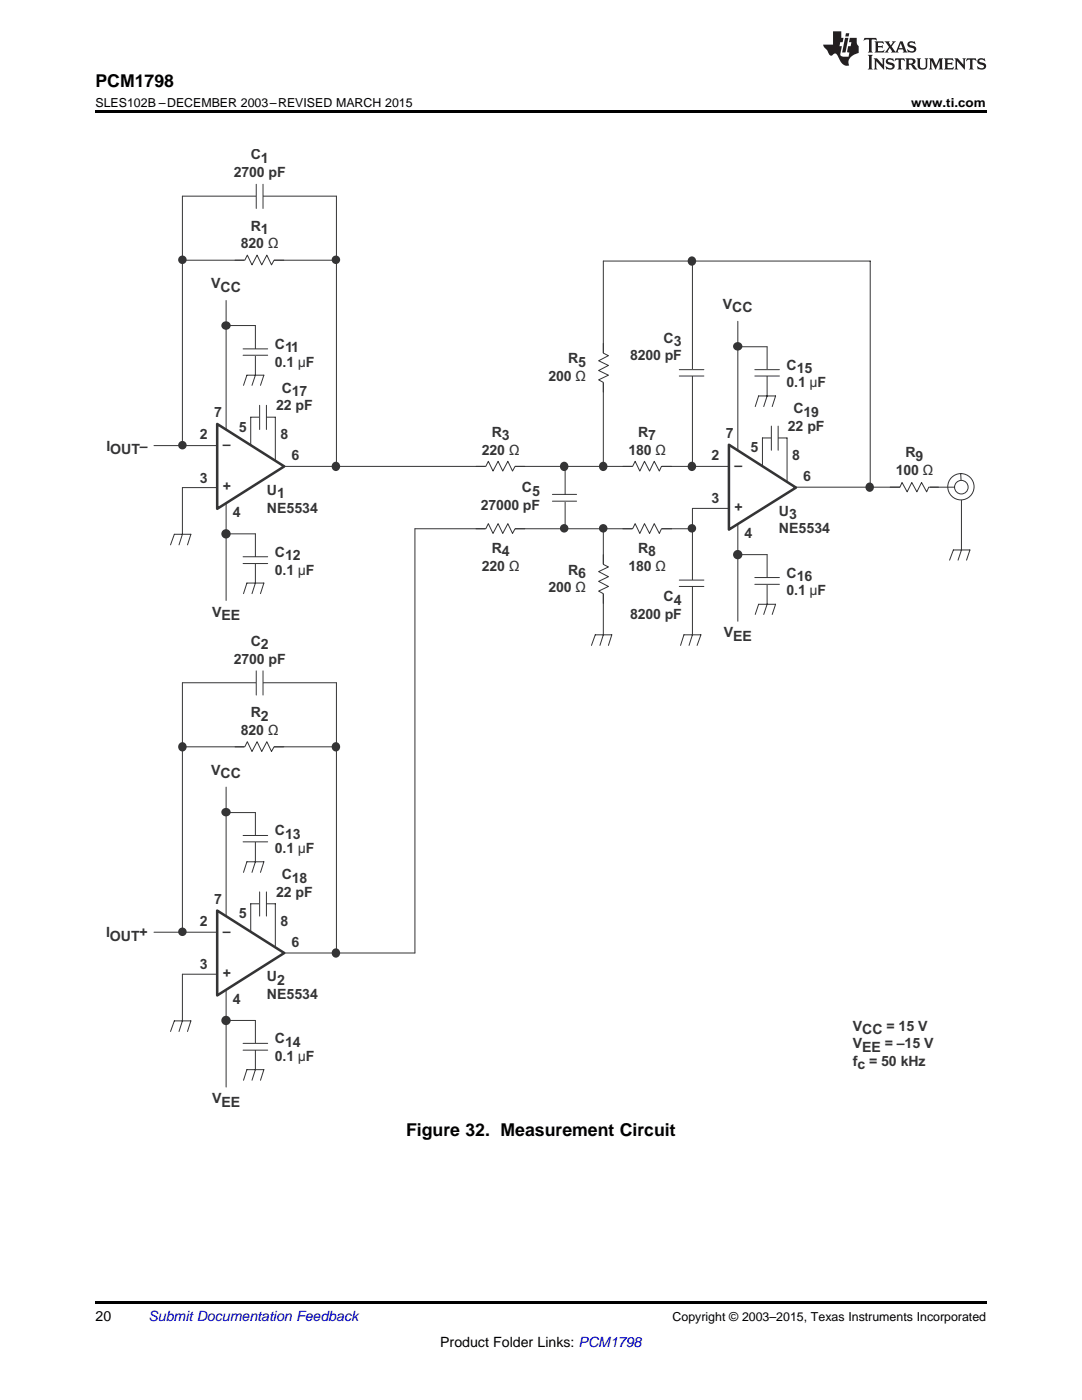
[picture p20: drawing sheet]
<svg xmlns="http://www.w3.org/2000/svg" width="216mm" height="279mm" viewBox="0 0 216 279" stroke-linecap="round" stroke-linejoin="round" font-family="sans-serif">
<defs><g id="words">
<g font-size="3.5">
<text x="19" y="17.3">PCM1798</text>
<text x="81" y="226.7">Figure 32. Measurement Circuit</text>
</g>
<g font-size="2.8" fill="#343435">
<text x="46.6" y="35.3">2700 pF</text>
<text x="50" y="31.8">C1</text>
<text x="50" y="46">R1</text>
<text x="48.1" y="49.6">820 Ω</text>
<text x="42.2" y="57.5">VCC</text>
<text x="144.3" y="61.7">VCC</text>
<text x="54.9" y="69.6">C11</text>
<text x="125.7" y="71.9">8200 pF</text>
<text x="132.4" y="68.4">C3</text>
<text x="54.9" y="73.2">0.1 µF</text>
<text x="109.5" y="76.1">200 Ω</text>
<text x="113.4" y="72.5">R5</text>
<text x="157" y="73.8">C15</text>
<text x="157" y="77.3">0.1 µF</text>
<text x="42.7" y="83.3">7</text>
<text x="55.1" y="81.9">22 pF</text>
<text x="56.2" y="78.3">C17</text>
<text x="158.3" y="82.5">C19</text>
<text x="21.2" y="89.9">IOUT–</text>
<text x="39.9" y="87.7">2</text>
<text x="44.4" y="89.7">–</text>
<text x="47.7" y="86.1">5</text>
<text x="56" y="87.7">8</text>
<text x="98.1" y="87.2">R3</text>
<text x="127.3" y="87.2">R7</text>
<text x="144.9" y="87.4">7</text>
<text x="157.2" y="86.1">22 pF</text>
<text x="58.2" y="91.9">6</text>
<text x="96.2" y="90.7">220 Ω</text>
<text x="125.4" y="90.7">180 Ω</text>
<text x="142" y="91.8">2</text>
<text x="146.5" y="93.8">–</text>
<text x="149.8" y="90.3">5</text>
<text x="158.1" y="91.8">8</text>
<text x="178.7" y="94.9">100 Ω</text>
<text x="180.7" y="91.3">R9</text>
<text x="39.9" y="96.3">3</text>
<text x="44.4" y="98.1">+</text>
<text x="53.2" y="98.8">U1</text>
<text x="95.9" y="101.8">27000 pF</text>
<text x="104.1" y="98.2">C5</text>
<text x="142" y="100.4">3</text>
<text x="160.3" y="96">6</text>
<text x="46.5" y="103.2">4</text>
<text x="53.2" y="102.3">NE5534</text>
<text x="146.5" y="102.2">+</text>
<text x="148.6" y="107.4">4</text>
<text x="155.4" y="102.9">U3</text>
<text x="155.4" y="106.5">NE5534</text>
<text x="54.9" y="111.1">C12</text>
<text x="96.2" y="113.9">220 Ω</text>
<text x="98.1" y="110.4">R4</text>
<text x="125.4" y="113.9">180 Ω</text>
<text x="127.3" y="110.4">R8</text>
<text x="54.9" y="114.7">0.1 µF</text>
<text x="109.5" y="118.2">200 Ω</text>
<text x="113.4" y="114.7">R6</text>
<text x="157" y="115.3">C16</text>
<text x="157" y="118.8">0.1 µF</text>
<text x="42.3" y="123.1">VEE</text>
<text x="125.7" y="123.6">8200 pF</text>
<text x="132.4" y="120">C4</text>
<text x="50" y="128.9">C2</text>
<text x="144.4" y="127.2">VEE</text>
<text x="46.6" y="132.4">2700 pF</text>
<text x="50" y="143.1">R2</text>
<text x="48.1" y="146.7">820 Ω</text>
<text x="42.2" y="154.6">VCC</text>
<text x="54.9" y="166.7">C13</text>
<text x="54.9" y="170.3">0.1 µF</text>
<text x="55.1" y="179">22 pF</text>
<text x="56.2" y="175.5">C18</text>
<text x="39.9" y="184.8">2</text>
<text x="42.7" y="180.4">7</text>
<text x="47.7" y="183.2">5</text>
<text x="56" y="184.8">8</text>
<text x="21.2" y="187.1">IOUT+</text>
<text x="44.4" y="186.8">–</text>
<text x="58.2" y="189">6</text>
<text x="39.9" y="193.4">3</text>
<text x="44.4" y="195.2">+</text>
<text x="53.2" y="195.9">U2</text>
<text x="46.5" y="200.4">4</text>
<text x="53.2" y="199.4">NE5534</text>
<text x="54.9" y="208.2">C14</text>
<text x="170.2" y="205.7">VCC = 15 V</text>
<text x="170.2" y="209.2">VEE = –15 V</text>
<text x="54.9" y="211.8">0.1 µF</text>
<text x="170.2" y="212.7">fc = 50 kHz</text>
<text x="42.3" y="220.2">VEE</text>
</g>
<g font-size="2.8">
<text x="19" y="263.6">20</text>
<text x="87.8" y="268.9">Product Folder Links: PCM1798</text>
</g>
<text font-size="2.8" fill="#0000c8" x="29.6" y="263.6">Submit Documentation Feedback</text>
<g font-size="2.5">
<text x="19" y="21.4">SLES102B –DECEMBER 2003–REVISED MARCH 2015</text>
<text x="181.8" y="21.4">www.ti.com</text>
<text x="134.2" y="263.6">Copyright © 2003–2015, Texas Instruments Incorporated</text>
</g>
</g></defs>
<path d="M19 259.7h177.8v.5h-177.8z" fill="#000"/>
<path d="M36.4 51.9h30.7M120.4 105.5v21.2" fill="none" stroke="#343435" stroke-width=".2"/>
<path d="M48.8 51h5.9v1.9h-5.9z" fill-rule="evenodd" fill="#fff"/>
<path d="M36.4 39.1v49.8M46.9 51.9h1.9l.6-1 .9 2 1-2 .9 2 1-2 1 2 .5-1h1.9M45.1 65h5.9M30.7 88.9h12.6M36.4 97.3h6.9M56.7 93.1h10.4" fill="none" stroke="#343435" stroke-width=".2"/>
<path d="M43.3 84.6l13.4 8.5-13.4 8.4z" fill="none" stroke="#343435" stroke-width=".51"/>
<circle cx="36.4" cy="88.8" r=".68" fill="#343435"/>
<circle cx="36.4" cy="88.8" r=".68" fill="none" stroke="#343435" stroke-width=".34"/>
<circle cx="45.1" cy="65" r=".72" fill="#343435"/>
<circle cx="45.1" cy="65" r=".72" fill="none" stroke="#343435" stroke-width=".34"/>
<circle cx="36.4" cy="51.8" r=".68" fill="#343435"/>
<circle cx="36.4" cy="51.8" r=".68" fill="none" stroke="#343435" stroke-width=".34"/>
<path d="M45.1 60v25.8M36.4 97.3v9.3M50 88.8v-5.5h4.9v8.5M34 108.7l.8-2.1h3.3l-.7 2.1M36.4 106.6l-.7 2.1zM45.1 100.5v19.3" fill="none" stroke="#343435" stroke-width=".2"/>
<path d="M51.8 82.1h1.3v2.6h-1.3z" fill-rule="evenodd" fill="#fff"/>
<path d="M48.6 76.9l.7-2h3.4l-.7 2M51 74.9l-.7 2zM51 65v9.9M51.8 80.9v4.8M53.2 80.9v4.8" fill="none" stroke="#343435" stroke-width=".2"/>
<path d="M49.7 69.6h2.6v1.3h-2.6z" fill-rule="evenodd" fill="#fff"/>
<path d="M36.4 39.1h30.7M48.5 70.9h4.9M48.5 69.6h4.9" fill="none" stroke="#343435" stroke-width=".2"/>
<path d="M51.1 38h1.3v2.6h-1.3z" fill-rule="evenodd" fill="#fff"/>
<path d="M51.1 36.8v4.8M52.5 36.8v4.8M67.1 39.1v54" fill="none" stroke="#343435" stroke-width=".2"/>
<circle cx="67.1" cy="93" r=".72" fill="#343435"/>
<circle cx="67.1" cy="93" r=".72" fill="none" stroke="#343435" stroke-width=".34"/>
<path d="M45.1 106.5h5.9" fill="none" stroke="#343435" stroke-width=".2"/>
<circle cx="45.1" cy="106.5" r=".76" fill="#343435"/>
<circle cx="45.1" cy="106.5" r=".76" fill="none" stroke="#343435" stroke-width=".34"/>
<path d="M48.6 118.5l.7-2.1h3.4l-.7 2.1M51 116.4l-.7 2.1zM51 106.5v9.9" fill="none" stroke="#343435" stroke-width=".2"/>
<path d="M49.7 111.2h2.6v1.3h-2.6z" fill-rule="evenodd" fill="#fff"/>
<path d="M48.5 112.5h4.9M48.5 111.1h4.9" fill="none" stroke="#343435" stroke-width=".2"/>
<circle cx="67" cy="51.8" r=".68" fill="#343435"/>
<circle cx="67" cy="51.8" r=".68" fill="none" stroke="#343435" stroke-width=".34"/>
<path d="M36.4 149h30.7" fill="none" stroke="#343435" stroke-width=".2"/>
<path d="M48.8 148.1h5.9v2h-5.9z" fill-rule="evenodd" fill="#fff"/>
<path d="M36.4 136.3v49.7M46.9 149h1.9l.6-1 .9 2 1-2 .9 2 1-2 1 2 .5-1h1.9M45.1 162.2h5.9M30.7 186h12.6M36.4 194.4h6.9M56.7 190.2h10.4" fill="none" stroke="#343435" stroke-width=".2"/>
<path d="M43.3 181.7l13.4 8.5-13.4 8.5z" fill="none" stroke="#343435" stroke-width=".51"/>
<circle cx="36.4" cy="186" r=".68" fill="#343435"/>
<circle cx="36.4" cy="186" r=".68" fill="none" stroke="#343435" stroke-width=".34"/>
<circle cx="45.1" cy="162.1" r=".72" fill="#343435"/>
<circle cx="45.1" cy="162.1" r=".72" fill="none" stroke="#343435" stroke-width=".34"/>
<circle cx="36.4" cy="149" r=".72" fill="#343435"/>
<circle cx="36.4" cy="149" r=".72" fill="none" stroke="#343435" stroke-width=".34"/>
<path d="M45.1 157.1v25.8M36.4 194.4v9.3M45.1 197.6v19.3M50 185.9v-5.5h4.9v8.4M34 205.9l.8-2.2h3.3l-.7 2.2M36.4 203.7l-.7 2.2z" fill="none" stroke="#343435" stroke-width=".2"/>
<path d="M51.8 179.2h1.3v2.6h-1.3z" fill-rule="evenodd" fill="#fff"/>
<path d="M48.6 174.1l.7-2.1h3.4l-.7 2.1M51 172l-.7 2.1zM51 162.2v9.8M51.8 178v4.8M53.2 178v4.8" fill="none" stroke="#343435" stroke-width=".2"/>
<path d="M49.7 166.7h2.6v1.3h-2.6z" fill-rule="evenodd" fill="#fff"/>
<path d="M36.4 136.3h30.7M48.5 168h4.9M48.5 166.7h4.9" fill="none" stroke="#343435" stroke-width=".2"/>
<path d="M51.1 135.1h1.3v2.6h-1.3z" fill-rule="evenodd" fill="#fff"/>
<path d="M51.1 133.9v4.8M52.5 133.9v4.8M67.1 136.3v53.9" fill="none" stroke="#343435" stroke-width=".2"/>
<circle cx="67.1" cy="190.2" r=".72" fill="#343435"/>
<circle cx="67.1" cy="190.2" r=".72" fill="none" stroke="#343435" stroke-width=".34"/>
<path d="M45.1 203.7h5.9" fill="none" stroke="#343435" stroke-width=".2"/>
<circle cx="45.1" cy="203.7" r=".76" fill="#343435"/>
<circle cx="45.1" cy="203.7" r=".76" fill="none" stroke="#343435" stroke-width=".34"/>
<path d="M48.6 215.6l.7-2.1h3.4l-.7 2.1M51 213.5l-.7 2.1zM51 203.7v9.8" fill="none" stroke="#343435" stroke-width=".2"/>
<path d="M49.7 208.3h2.6v1.3h-2.6z" fill-rule="evenodd" fill="#fff"/>
<path d="M48.5 209.6h4.9M48.5 208.2h4.9" fill="none" stroke="#343435" stroke-width=".2"/>
<circle cx="67.1" cy="149" r=".72" fill="#343435"/>
<circle cx="67.1" cy="149" r=".72" fill="none" stroke="#343435" stroke-width=".34"/>
<path d="M147.2 69.2h5.9M67.1 93.1h78.3M138.2 101.5h7.2M67.1 190.2h15.7" fill="none" stroke="#343435" stroke-width=".2"/>
<path d="M145.4 88.8l13.4 8.5-13.4 8.4z" fill="none" stroke="#343435" stroke-width=".51"/>
<circle cx="138.1" cy="93" r=".72" fill="#343435"/>
<circle cx="138.1" cy="93" r=".72" fill="none" stroke="#343435" stroke-width=".34"/>
<circle cx="147.2" cy="69.2" r=".72" fill="#343435"/>
<circle cx="147.2" cy="69.2" r=".72" fill="none" stroke="#343435" stroke-width=".34"/>
<path d="M147.2 64.1v25.8M153.1 79l-.7 2.1zM153.1 69.2v9.8M150.7 81.1l.7-2.1h3.4l-.7 2.1M138.2 101.5v25.2M147.2 104.8v19.2M135.8 128.8l.7-2.1h3.4l-.8 2.1M138.2 126.7l-.7 2.1z" fill="none" stroke="#343435" stroke-width=".2"/>
<path d="M151.9 73.8h2.6v1.2h-2.6z" fill-rule="evenodd" fill="#fff"/>
<path d="M150.6 75h4.9M150.6 73.8h4.9" fill="none" stroke="#343435" stroke-width=".2"/>
<circle cx="173.6" cy="97.2" r=".72" fill="#343435"/>
<circle cx="173.6" cy="97.2" r=".72" fill="none" stroke="#343435" stroke-width=".34"/>
<path d="M147.2 110.7h5.9" fill="none" stroke="#343435" stroke-width=".2"/>
<circle cx="147.2" cy="110.7" r=".76" fill="#343435"/>
<circle cx="147.2" cy="110.7" r=".76" fill="none" stroke="#343435" stroke-width=".34"/>
<path d="M153.1 110.7v9.9M150.7 122.6l.7-2h3.4l-.7 2M153.1 120.6l-.7 2z" fill="none" stroke="#343435" stroke-width=".2"/>
<path d="M151.9 115.3h2.6v1.3h-2.6z" fill-rule="evenodd" fill="#fff"/>
<path d="M150.6 116.6h4.9M150.6 115.3h4.9" fill="none" stroke="#343435" stroke-width=".2"/>
<circle cx="191.7" cy="97.1" r="2.62" fill="#fff"/>
<g fill="none" stroke="#343435" stroke-width=".2">
<path d="M191.7 94.5l.1 2.7z"/>
<circle cx="191.7" cy="97.1" r="2.62"/>
</g>
<circle cx="191.8" cy="97.2" r="1.35" fill="#fff"/>
<g fill="none" stroke="#343435" stroke-width=".2">
<path d="M158.8 97.2h31.7M191.8 99.9v9.9M189.5 111.8l.7-2h3.3l-.6 2M191.8 109.8l-.6 2z"/>
<circle cx="191.8" cy="97.2" r="1.35"/>
</g>
<path d="M179.6 96.3h5.8v1.9h-5.8z" fill-rule="evenodd" fill="#fff"/>
<path d="M120.4 52.1h53.2v45.1M138.2 52.1v41M177.6 97.2h2l.4-.9 1 1.9 .9-1.9 1.1 1.9 .9-1.9 1 1.9 .4-1h2" fill="none" stroke="#343435" stroke-width=".2"/>
<path d="M136.8 73.8h2.6v1.2h-2.6z" fill-rule="evenodd" fill="#fff"/>
<path d="M135.5 75h5M135.5 73.8h5" fill="none" stroke="#343435" stroke-width=".2"/>
<circle cx="138.1" cy="52.1" r=".72" fill="#343435"/>
<circle cx="138.1" cy="52.1" r=".72" fill="none" stroke="#343435" stroke-width=".34"/>
<path d="M120.4 52.1v41" fill="none" stroke="#343435" stroke-width=".2"/>
<circle cx="120.3" cy="93" r=".72" fill="#343435"/>
<circle cx="120.3" cy="93" r=".72" fill="none" stroke="#343435" stroke-width=".34"/>
<path d="M119.5 70.5h1.9v5.8h-1.9z" fill-rule="evenodd" fill="#fff"/>
<path d="M120.4 68.5v2l1 .5-1.9 1 1.9 .9-1.9 1 1.9 1-1.9 .9 .9 .5v2" fill="none" stroke="#343435" stroke-width=".2"/>
<path d="M136.8 115.9h2.6v1.1h-2.6z" fill-rule="evenodd" fill="#fff"/>
<path d="M82.8 105.5h55.4M135.5 117h5M135.5 115.8h5" fill="none" stroke="#343435" stroke-width=".2"/>
<circle cx="138.1" cy="105.4" r=".68" fill="#343435"/>
<circle cx="138.1" cy="105.4" r=".68" fill="none" stroke="#343435" stroke-width=".34"/>
<path d="M118 128.8l.8-2.1h3.3l-.7 2.1M120.4 126.7l-.7 2.1z" fill="none" stroke="#343435" stroke-width=".2"/>
<path d="M119.5 112.6h1.9v5.9h-1.9z" fill-rule="evenodd" fill="#fff"/>
<path d="M120.4 110.7v1.9l1 .5-1.9 1 1.9 1-1.9 .9 1.9 1-1.9 1 .9 .5v1.9" fill="none" stroke="#343435" stroke-width=".2"/>
<circle cx="120.4" cy="105.4" r=".68" fill="#343435"/>
<circle cx="120.4" cy="105.4" r=".68" fill="none" stroke="#343435" stroke-width=".34"/>
<path d="M96.9 92.1h5.9v2h-5.9z" fill-rule="evenodd" fill="#fff"/>
<path d="M95 93.1h1.9l.5-1 1 1.9 1-1.9 .9 1.9 1-1.9 1 1.9 .5-.9h1.9" fill="none" stroke="#343435" stroke-width=".2"/>
<path d="M96.9 104.6h5.9v1.9h-5.9z" fill-rule="evenodd" fill="#fff"/>
<path d="M112.8 93.1v12.4M82.8 105.5v84.7M95 105.5h1.9l.5-1 1 2 1-2 .9 2 1-2 1 2 .5-1h1.9" fill="none" stroke="#343435" stroke-width=".2"/>
<path d="M111.4 98.8h2.6v1.2h-2.6z" fill-rule="evenodd" fill="#fff"/>
<path d="M110.2 98.7h4.9M110.2 100h4.9" fill="none" stroke="#343435" stroke-width=".2"/>
<path d="M126.2 92.1h5.9v2h-5.9z" fill-rule="evenodd" fill="#fff"/>
<path d="M124.3 93.1h1.9l.5-1 1 1.9 .9-1.9 1 1.9 .9-1.9 1.1 1.9 .4-.9h2" fill="none" stroke="#343435" stroke-width=".2"/>
<path d="M126.2 104.6h5.9v1.9h-5.9z" fill-rule="evenodd" fill="#fff"/>
<path d="M124.3 105.5h1.9l.5-1 1 2 .9-2 1 2 .9-2 1.1 2 .4-1h2" fill="none" stroke="#343435" stroke-width=".2"/>
<circle cx="112.6" cy="93" r=".72" fill="#343435"/>
<circle cx="112.6" cy="93" r=".72" fill="none" stroke="#343435" stroke-width=".34"/>
<circle cx="112.6" cy="105.4" r=".68" fill="#343435"/>
<circle cx="112.6" cy="105.4" r=".68" fill="none" stroke="#343435" stroke-width=".34"/>
<path d="M152.1 92.9v-5.5h4.9v8.8" fill="none" stroke="#343435" stroke-width=".2"/>
<path d="M153.9 86.2h1.3v2.6h-1.3z" fill-rule="evenodd" fill="#fff"/>
<path d="M153.9 85v4.9M155.3 85v4.9" fill="none" stroke="#343435" stroke-width=".2"/>
<path d="M19 22h177.8v.5h-177.8z" fill="#000"/>
<g fill="#231f20">
<path d="M172.5 7.6l-.1 .5 .4-.2h.6v.1v2.1l-.2 .4h.9l-.2-.4v-2.1l.1-.1h.5l.5 .2-.2-.5zM174.5 8.3l.2 .3v1.5l-.2 .4h1.8l.2-.6a1.04 1.04 0 0 1-1.3 .2v-.7h.6l.3 .2v-.6l-.3 .2h-.6v-.6l.8-.1 .4 .3-.2-.5zM176.5 8.3l.9 1.1-.9 1.1h.8l-.2-.2 .4-.7 .5 .7-.2 .2h1.5l-.2-.2 .2-.4h.9l.1 .4-.2 .2h1l-.3-.3-.7-1.9h-.5l-.9 2-.8-1 .9-1h-.8l.1 .3-.4 .5-.3-.6 .1-.2zM179.7 8.6l.4 1h-.7zM181.3 8.4a.63 .63 0 0 0-.2 .7 .63 .63 0 0 0 .6 .4l.6 .2 .1 .2a.75 .75 0 0 1-.7 .4 .75 .75 0 0 1-.6-.5l.1 .7 .1-.1a1.11 1.11 0 0 0 1.5-.6 1.13 1.13 0 0 0-1.2-.8l-.1-.4a1.04 1.04 0 0 1 1.2 .2l-.2-.5-.2 .1-.4-.2zM173.2 10.9l.2 .4v2.2l-.2 .4h1l-.3-.4v-2.2l.3-.4zM174.3 11.6l.3 .4v1.5l-.3 .4h.8l-.2-.4v-1.3l1.5 1.7v-1.9l.2-.4h-.7l.2 .4v.9l-1.1-1.3zM177 11.8a.62 .62 0 0 0-.2 .7 .62 .62 0 0 0 .6 .4l.6 .1 .1 .3a.76 .76 0 0 1-.7 .3 .76 .76 0 0 1-.7-.4l.2 .7 .1-.1a1.11 1.11 0 0 0 1.5-.6 1.13 1.13 0 0 0-1.2-.8l-.1-.4a1.04 1.04 0 0 1 1.2 .2l-.2-.6-.2 .1-.5-.1zM178.7 11.6l-.2 .6a.61 .61 0 0 1 .8-.3v1.6l-.2 .4h.9l-.2-.4v-1.6a.63 .63 0 0 1 .7 .3l-.1-.6zM180.6 11.6l.3 .4v1.5l-.3 .4h1l-.2-.2-.1-.8 .6 .2a.76 .76 0 0 0 1.2 .7l-1-1a.58 .58 0 0 0 .6-.5 .58 .58 0 0 0-.5-.6zM181.4 11.9h.1a.45 .45 0 0 1 .5 .1 .45 .45 0 0 1 .1 .5l-.8 .2zM182.9 11.6l.2 .2a2.17 2.17 0 0 0 .3 1.9 .99 .99 0 0 0 1.6-.6v-1.1l.2-.4h-.7l.2 .2a1.92 1.92 0 0 1-.2 1.8 .6 .6 0 0 1-.9-.5v-1.1l.2-.4zM185.4 11.6l.2 .4v1.5l-.2 .4h.7l-.2-.4v-1.4l.8 1.8 .8-1.8v1.4l-.2 .4h.9l-.2-.4v-1.5l.2-.4h-.8l-.6 1.5-.6-1.5zM188.4 11.6l.2 .4v1.5l-.2 .4h1.8l.1-.6a1.04 1.04 0 0 1-1.2 .1v-.6h.5l.4 .2v-.6l-.4 .2h-.5v-.7h.8l.3 .3-.1-.6zM190.5 11.6l.2 .4v1.5l-.2 .4h.7l-.2-.4v-1.3l1.5 1.7v-1.9l.2-.4h-.7l.2 .4v.9l-1.1-1.3zM192.9 11.6l-.1 .6a.61 .61 0 0 1 .7-.3l.1 1.6-.3 .4h1l-.3-.4 .1-1.6a.63 .63 0 0 1 .7 .3l-.1-.6zM195.2 11.8a.62 .62 0 0 0-.2 .7 .62 .62 0 0 0 .6 .4l.6 .1 .1 .3a.76 .76 0 0 1-.7 .3 .76 .76 0 0 1-.6-.4l.1 .7 .1-.1a1.11 1.11 0 0 0 1.6-.6 1.13 1.13 0 0 0-1.3-.8l-.1-.4a1.04 1.04 0 0 1 1.2 .2l-.1-.6-.2 .1-.5-.1z"/>
<path d="M166.2 6.3v2.6h-1.9v.4l.8 .9a.91 .91 0 0 0 1 .8 .56 .56 0 0 1 .5-.3 .56 .56 0 0 1 .5 .3l.4 .8a1.53 1.53 0 0 0 1.9 1.2 1.54 1.54 0 0 1 1-2.1l.9-.3v-1.4a1.52 1.52 0 0 1-.4-1.6h-1.3l-.2 .8h.5l-.2 .8h-.5l-.1 1v.2l.4 .1-.2 .8a1.93 1.93 0 0 1-1.6-.3l.3-1.8h-.5l.2-.8h.4l.2-.8h-.4v-1.3zM168.6 7.6l-.6 2.9h.7l.6-2.9zM168.8 6.6l-.1 .7h.6l.2-.7z"/>
</g>
<use href="#words"/>
</svg>
